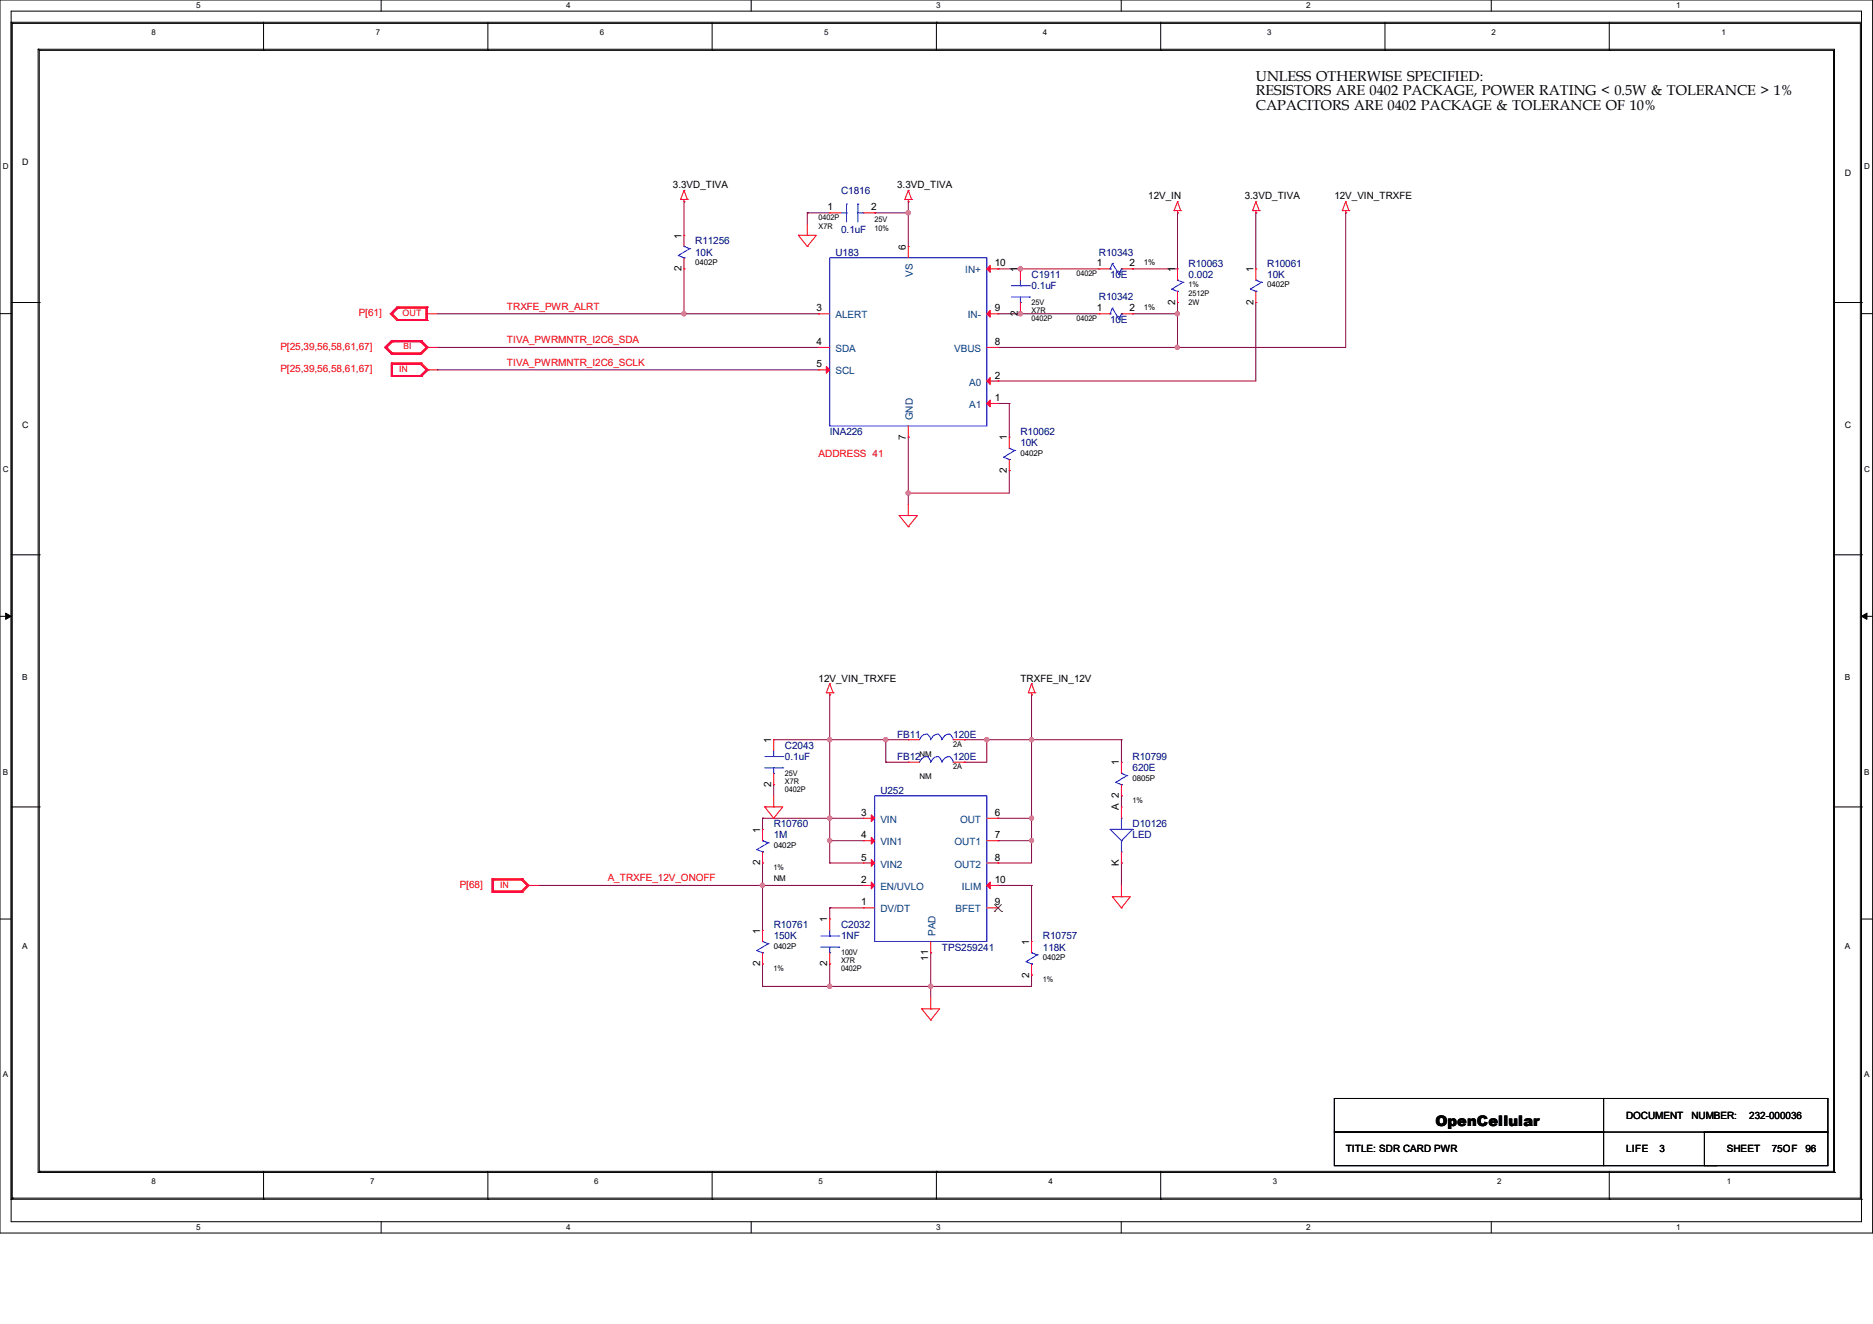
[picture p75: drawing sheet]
<svg xmlns="http://www.w3.org/2000/svg" width="420mm" height="297mm" viewBox="0 0 420 297" stroke-linecap="round" stroke-linejoin="round" font-family="sans-serif">
<defs><g id="words">
<text font-size="3.3" x="321.9" y="252.5">OpenCellular</text>
<g font-size="3.2">
<text x="281.6" y="18.2">UNLESS OTHERWISE SPECIFIED:</text>
<text x="281.6" y="21.4">RESISTORS ARE 0402 PACKAGE, POWER RATING &lt; 0.5W &amp; TOLERANCE &gt; 1%</text>
<text x="281.6" y="24.6">CAPACITORS ARE 0402 PACKAGE &amp; TOLERANCE OF 10%</text>
</g>
<g font-size="2.2">
<text x="150.9" y="42.2">3.3VD_TIVA</text>
<text x="185.6" y="47.2">1</text>
<text x="195.4" y="47.2">2</text>
<text x="201.2" y="42.2">3.3VD_TIVA</text>
<text x="257.5" y="44.7">12V_IN</text>
<text x="279.1" y="44.7">3.3VD_TIVA</text>
<text x="299.2" y="44.7">12V_VIN_TRXFE</text>
<text x="152.8" y="53.5" transform="rotate(-90 152.8 53.5)">1</text>
<text x="203.1" y="56" transform="rotate(-90 203.1 56)">6</text>
<text x="223.1" y="59.8">10</text>
<text x="245.9" y="59.8">1</text>
<text x="253.2" y="59.8">2</text>
<text x="152.8" y="60.9" transform="rotate(-90 152.8 60.9)">2</text>
<text x="228.3" y="61.1" transform="rotate(-90 228.3 61.1)">1</text>
<text x="263.5" y="61.1" transform="rotate(-90 263.5 61.1)">1</text>
<text x="281.1" y="61.1" transform="rotate(-90 281.1 61.1)">1</text>
<text x="183" y="69.9">3</text>
<text x="223.1" y="69.9">9</text>
<text x="228.3" y="70.9" transform="rotate(-90 228.3 70.9)">2</text>
<text x="245.9" y="69.9">1</text>
<text x="253.2" y="69.9">2</text>
<text x="263.5" y="68.4" transform="rotate(-90 263.5 68.4)">2</text>
<text x="281.1" y="68.4" transform="rotate(-90 281.1 68.4)">2</text>
<text x="183" y="77.4">4</text>
<text x="223.1" y="77.4">8</text>
<text x="183" y="82.4">5</text>
<text x="223.1" y="90">1</text>
<text x="223.1" y="84.9">2</text>
<text x="203.1" y="98.6" transform="rotate(-90 203.1 98.6)">7</text>
<text x="225.8" y="98.8" transform="rotate(-90 225.8 98.8)">1</text>
<text x="225.8" y="106.1" transform="rotate(-90 225.8 106.1)">2</text>
<text x="183.6" y="152.9">12V_VIN_TRXFE</text>
<text x="228.8" y="152.9">TRXFE_IN_12V</text>
<text x="172.9" y="166.7" transform="rotate(-90 172.9 166.7)">1</text>
<text x="250.9" y="171.7" transform="rotate(-90 250.9 171.7)">1</text>
<text x="172.9" y="176.5" transform="rotate(-90 172.9 176.5)">2</text>
<text x="193.1" y="183">3</text>
<text x="223.1" y="183">6</text>
<text x="250.9" y="181.8" transform="rotate(-90 250.9 181.8)">A 2</text>
<text x="170.4" y="186.8" transform="rotate(-90 170.4 186.8)">1</text>
<text x="193.1" y="188">4</text>
<text x="223.1" y="188">7</text>
<text x="170.4" y="194.1" transform="rotate(-90 170.4 194.1)">2</text>
<text x="193.1" y="193">5</text>
<text x="223.1" y="193">8</text>
<text x="250.9" y="194.3" transform="rotate(-90 250.9 194.3)">K</text>
<text x="193.1" y="203.1">1</text>
<text x="193.1" y="198.1">2</text>
<text x="223.1" y="203.1">9</text>
<text x="223.1" y="198.1">10</text>
<text x="170.4" y="209.4" transform="rotate(-90 170.4 209.4)">1</text>
<text x="185.5" y="206.9" transform="rotate(-90 185.5 206.9)">1</text>
<text x="208.2" y="215.5" transform="rotate(-90 208.2 215.5)">11</text>
<text x="230.8" y="212" transform="rotate(-90 230.8 212)">1</text>
<text x="170.4" y="216.8" transform="rotate(-90 170.4 216.8)">2</text>
<text x="185.5" y="216.8" transform="rotate(-90 185.5 216.8)">2</text>
<text x="230.8" y="219.3" transform="rotate(-90 230.8 219.3)">2</text>
<text x="364.6" y="251">DOCUMENT</text>
<text x="379.3" y="251">NUMBER:</text>
<text x="392.3" y="251">232-000036</text>
<text x="301.8" y="258.5">TITLE: SDR CARD PWR</text>
<text x="364.6" y="258.5">LIFE</text>
<text x="372.1" y="258.5">3</text>
<text x="387.2" y="258.5">SHEET</text>
<text x="397.3" y="258.5">75OF</text>
<text x="404.8" y="258.5">96</text>
</g>
<g font-size="2.2" fill="#000080">
<text x="188.6" y="43.5">C1816</text>
<text x="188.6" y="52.3">0.1uF</text>
<text x="155.9" y="54.8">R11256</text>
<text x="155.9" y="57.3">10K</text>
<text x="187.3" y="57.3">U183</text>
<text x="246.4" y="57.3">R10343</text>
<text x="266.5" y="59.9">R10063</text>
<text x="284.1" y="59.9">R10061</text>
<text x="231.3" y="64.9">0.1uF</text>
<text x="231.3" y="62.4">C1911</text>
<text x="248.9" y="62.4">10E</text>
<text x="266.5" y="62.4">0.002</text>
<text x="284.1" y="62.4">10K</text>
<text x="246.4" y="67.4">R10342</text>
<text x="248.9" y="72.4">10E</text>
<text x="186.1" y="97.6">INA226</text>
<text x="228.8" y="97.6">R10062</text>
<text x="228.8" y="100.1">10K</text>
<text x="176" y="168">C2043</text>
<text x="201.2" y="165.5">FB11</text>
<text x="213.7" y="165.5">120E</text>
<text x="176" y="170.5">0.1uF</text>
<text x="201.2" y="170.5">FB12</text>
<text x="213.7" y="170.5">120E</text>
<text x="254" y="170.5">R10799</text>
<text x="254" y="173">620E</text>
<text x="197.4" y="178.1">U252</text>
<text x="173.5" y="185.6">R10760</text>
<text x="254" y="185.6">D10126</text>
<text x="173.5" y="188.1">1M</text>
<text x="254" y="188.1">LED</text>
<text x="173.5" y="208.2">R10761</text>
<text x="188.6" y="208.2">C2032</text>
<text x="173.5" y="210.7">150K</text>
<text x="188.6" y="210.7">1NF</text>
<text x="211.2" y="213.2">TPS259241</text>
<text x="233.8" y="210.7">R10757</text>
<text x="233.8" y="213.2">118K</text>
</g>
<g font-size="2.2" fill="#004080">
<text x="204.7" y="62.1" transform="rotate(-90 204.7 62.1)">VS</text>
<text x="216.5" y="61.3">IN+</text>
<text x="187.3" y="71.4">ALERT</text>
<text x="217" y="71.4">IN-</text>
<text x="187.3" y="79">SDA</text>
<text x="187.3" y="84">SCL</text>
<text x="214" y="79">VBUS</text>
<text x="217.3" y="86.5">A0</text>
<text x="204.7" y="94.3" transform="rotate(-90 204.7 94.3)">GND</text>
<text x="217.3" y="91.5">A1</text>
<text x="197.4" y="184.6">VIN</text>
<text x="215.3" y="184.6">OUT</text>
<text x="197.4" y="189.6">VIN1</text>
<text x="214" y="189.6">OUT1</text>
<text x="197.4" y="194.6">VIN2</text>
<text x="214" y="194.6">OUT2</text>
<text x="197.4" y="199.6">EN/UVLO</text>
<text x="215.7" y="199.6">ILIM</text>
<text x="197.4" y="204.7">DV/DT</text>
<text x="209.8" y="209.9" transform="rotate(-90 209.8 209.9)">PAD</text>
<text x="214.3" y="204.7">BFET</text>
</g>
<g font-size="2.2" fill="#f00">
<text x="80.4" y="70.9">P[61]</text>
<text x="113.7" y="69.5">TRXFE_PWR_ALRT</text>
<text x="113.7" y="77">TIVA_PWRMNTR_I2C6_SDA</text>
<text x="62.9" y="78.4">P[25,39,56,58,61,67]</text>
<text x="62.9" y="83.5">P[25,39,56,58,61,67]</text>
<text x="113.7" y="82">TIVA_PWRMNTR_I2C6_SCLK</text>
<text x="183.6" y="102.6">ADDRESS 41</text>
<text x="136.3" y="197.7">A_TRXFE_12V_ONOFF</text>
<text x="103.1" y="199.2">P[68]</text>
</g>
<g font-size="2">
<text x="5" y="37">D</text>
<text x="413.6" y="39.5">D</text>
<text x="5" y="96.1">C</text>
<text x="413.6" y="96.1">C</text>
</g>
<g font-size="2" fill="#f00">
<text x="90.3" y="71">OUT</text>
<text x="89.5" y="83.5">IN</text>
<text x="112.1" y="199.2">IN</text>
</g>
<text font-size="1.9" fill="#f00" x="90.5" y="78.4">BI</text>
<g font-size="1.9">
<text x="5" y="152.6">B</text>
<text x="413.6" y="152.6">B</text>
<text x="5" y="212.9">A</text>
<text x="413.6" y="212.9">A</text>
</g>
<g font-size="1.8">
<text x="44" y="1.9">5</text>
<text x="127" y="1.9">4</text>
<text x="209.9" y="1.9">3</text>
<text x="292.9" y="1.9">2</text>
<text x="375.9" y="1.9">1</text>
<text x="34" y="7.9">8</text>
<text x="84.2" y="7.9">7</text>
<text x="134.5" y="7.9">6</text>
<text x="184.8" y="7.9">5</text>
<text x="233.8" y="7.9">4</text>
<text x="284.1" y="7.9">3</text>
<text x="334.4" y="7.9">2</text>
<text x="386" y="7.9">1</text>
<text x=".6" y="38">D</text>
<text x="418" y="38">D</text>
<text x="155.9" y="59.4">0402P</text>
<text x="256.5" y="59.4">1%</text>
<text x="284.1" y="64.5">0402P</text>
<text x="256.5" y="69.5">1%</text>
<text x=".6" y="105.9">C</text>
<text x="228.8" y="102.2">0402P</text>
<text x="418" y="105.9">C</text>
<text x="213.7" y="167.6">2A</text>
<text x=".6" y="173.8">B</text>
<text x="206.2" y="169.8">NM</text>
<text x="213.7" y="172.6">2A</text>
<text x="418" y="173.8">B</text>
<text x="206.2" y="174.8">NM</text>
<text x="254" y="175.1">0805P</text>
<text x="173.5" y="190.2">0402P</text>
<text x="173.5" y="197.7">NM</text>
<text x="173.5" y="212.8">0402P</text>
<text x="233.8" y="215.3">0402P</text>
<text x=".6" y="241.7">A</text>
<text x="418" y="241.7">A</text>
<text x="34" y="265.6">8</text>
<text x="83" y="265.6">7</text>
<text x="133.3" y="265.6">6</text>
<text x="183.6" y="265.6">5</text>
<text x="235.1" y="265.6">4</text>
<text x="285.4" y="265.6">3</text>
<text x="335.7" y="265.6">2</text>
<text x="387.2" y="265.6">1</text>
<text x="44" y="275.9">5</text>
<text x="127" y="275.9">4</text>
<text x="209.9" y="275.9">3</text>
<text x="292.9" y="275.9">2</text>
<text x="375.9" y="275.9">1</text>
</g>
<g font-size="1.7">
<text x="183.6" y="49.4">0402P</text>
<text x="183.6" y="51.4">X7R</text>
<text x="196.1" y="49.9">25V</text>
<text x="196.1" y="51.9">10%</text>
<text x="241.4" y="61.9">0402P</text>
<text x="266.5" y="64.5">1%</text>
<text x="231.3" y="70.2">X7R</text>
<text x="231.3" y="68.5">25V</text>
<text x="266.5" y="66.5">2512P</text>
<text x="266.5" y="68.5">2W</text>
<text x="231.3" y="72">0402P</text>
<text x="241.4" y="72">0402P</text>
<text x="176" y="177.6">0402P</text>
<text x="176" y="175.8">X7R</text>
<text x="176" y="174.1">25V</text>
<text x="254" y="180.1">1%</text>
<text x="173.5" y="195.2">1%</text>
<text x="188.6" y="214.3">100V</text>
<text x="173.5" y="217.8">1%</text>
<text x="188.6" y="217.8">0402P</text>
<text x="188.6" y="216.1">X7R</text>
<text x="233.8" y="220.3">1%</text>
</g>
</g></defs>
<path d="M0 0h419.9v276.6h-419.9zM2.5 2.5h414.9v271.6h-414.9z" fill="none" stroke="#000" stroke-width=".22"/>
<g fill="#fff">
<path d="M44 .3h1v1.9h-1z"/>
<path d="M44 274.3h1v2h-1z"/>
</g>
<path d="M85.5 0v2.5M85.5 274.1v2.5" fill="none" stroke="#000" stroke-width=".22"/>
<g fill="#fff">
<path d="M127 .3h.9v1.9h-.9z"/>
<path d="M127 274.3h.9v2h-.9z"/>
</g>
<path d="M168.4 0v2.5M168.4 274.1v2.5" fill="none" stroke="#000" stroke-width=".22"/>
<g fill="#fff">
<path d="M209.9 .3h1v1.9h-1z"/>
<path d="M209.9 274.3h1v2h-1z"/>
</g>
<path d="M251.4 0v2.5M251.4 274.1v2.5" fill="none" stroke="#000" stroke-width=".22"/>
<g fill="#fff">
<path d="M292.9 .3h1v1.9h-1z"/>
<path d="M292.9 274.3h1v2h-1z"/>
</g>
<path d="M334.4 0v2.5M334.4 274.1v2.5" fill="none" stroke="#000" stroke-width=".22"/>
<g fill="#fff">
<path d="M375.9 .3h1v1.9h-1z"/>
<path d="M375.9 274.3h1v2h-1z"/>
<path d="M.6 36.4h1.3v2h-1.3z"/>
<path d="M418 36.4h1.3v2h-1.3z"/>
<path d="M.6 104.3h1.3v2h-1.3z"/>
<path d="M418 104.3h1.3v2h-1.3z"/>
</g>
<path d="M0 70.4h2.5M417.4 70.4h2.5" fill="none" stroke="#000" stroke-width=".22"/>
<g fill="#fff">
<path d="M.6 172.2h1.2v2h-1.2z"/>
<path d="M418 172.2h1.2v2h-1.2z"/>
</g>
<path d="M0 138.3h2.5M417.4 138.3h2.5" fill="none" stroke="#000" stroke-width=".22"/>
<path d="M1.3 137.5l1.2 .8-1.2 .6zM417.4 138.3l1.2-.8v1.4z" fill="#000" stroke="#000" stroke-width=".22"/>
<g fill="#fff">
<path d="M.6 240.1h1.2v2h-1.2z"/>
<path d="M418 240.1h1.2v2h-1.2z"/>
</g>
<g fill="none" stroke="#000" stroke-width=".22">
<path d="M2.5 5h.1M2.5 5h414.9v264M2.5 5v264M2.8 5.2h.1M2.8 5.2v263.6M2.8 5.2h414.4v263.6M8.6 11h.1M8.6 11v252M8.6 11h402.8v252M8.8 11.3h.1M8.8 11.3h402.3v251.5M8.8 11.3v251.5"/>
<path d="M59.1 11.3h.1M59.1 5v6.3M109.4 11.3h.1M109.4 5v6.3M159.7 11.3h.1M159.7 5v6.3M210 5h.1M210 5v6.3M260.3 11.3h.1M260.3 5v6.3M310.6 11.3h.1M310.6 5v6.3"/>
<path d="M360.8 11.3h.1M360.8 5v6.3M2.5 67.9h6.3M8.8 67.9h.1M411.1 67.9h6.3M417.4 67.9h.1M2.5 124.5h6.3M8.8 124.5h.1M411.1 124.5h6.3M417.4 124.5h.1M2.5 181h6.3M8.8 181h.1"/>
<path d="M411.1 181h6.3M417.4 181h.1M0 206.2h2.5M417.4 206.2h2.5M299.2 246.4h110.7v7.6h-110.7zM299.2 254h60.4v7.5h-60.4zM359.6 246.4h.1M359.6 246.4v7.6M382.2 254h27.7v7.5h-27.7zM2.5 269h.1M2.5 269h414.9M2.8 268.8h.1"/>
<path d="M2.8 268.8h414.4M8.6 263h.1M8.6 263h402.8M8.8 262.8h.1M8.8 262.8h402.3M59.1 269h.1M59.1 262.8v6.2M109.4 269h.1M109.4 262.8v6.2M159.7 269h.1M159.7 262.8v6.2M210 262.8h.1"/>
<path d="M210 262.8v6.2M260.3 269h.1M260.3 262.8v6.2M359.6 261.5h25.1M360.8 269h.1M360.8 262.8v6.2M384.7 261.5h.1M411.1 262.8h.1M411.4 263h.1M417.2 268.8h.1M417.4 269h.1"/>
</g>
<g fill="none" stroke="#800040" stroke-width=".22">
<path d="M153.4 45.3h.1M153.4 45.3v7.5M181 47.8h.1M181 47.8h5.1M181 47.8v2.5M196.1 47.8h.1M196.1 47.8h7.6M203.7 45.3h.1M203.7 47.8h.1M203.7 45.3v10M264 47.8h.1M264 47.8v12.5h-10"/>
<path d="M281.6 47.8h.1M281.6 47.8v12.5M301.8 47.8h.1M301.8 47.8v30.1h-78M98 77.9h.1M98 77.9h85.6M98 70.4h85.6M153.4 70.4h.1M153.4 60.3h.1M153.4 60.3v10.1M183.6 70.4h.1M223.8 60.3h.1"/>
<path d="M223.8 70.4h.1M223.8 77.9h.1M223.8 60.3h22.6M223.8 70.4h22.6M228.8 60.3h.1M228.8 70.4h.1M254 60.3h.1M254 70.4h.1M254 70.4h10M264 70.4h.1M264 77.9h.1M264 67.9h.1"/>
<path d="M264 67.9v10M281.6 67.9h.1M281.6 67.9v17.6h-57.8M98 83h.1M98 83h85.6M203.7 98h.1M203.7 98v15.2M223.8 90.5h.1M223.8 85.5h.1M223.8 90.5h2.5M226.3 90.5h.1M226.3 90.5v7.5"/>
<path d="M203.7 110.6h.1M226.3 105.6h.1M226.3 105.6v5h-22.6M186.1 155.9h.1M186.1 155.9v37.7M231.3 155.9h.1M231.3 155.9v37.7h-7.5M173.5 165.9h.1M173.5 176h.1M173.5 165.9h30.2M173.5 176v2.5M186.1 165.9h.1"/>
<path d="M198.6 171h.1M198.6 165.9h.1M198.6 171h5.1M198.6 165.9v5.1M216.2 165.9h.1M216.2 171h.1M216.2 165.9h35.3M221.3 165.9h.1M221.3 165.9v5.1h-5.1M231.3 165.9h.1M251.5 165.9h.1M251.5 178.5h.1"/>
<path d="M251.5 165.9v5.1M251.5 178.5v2.5M120.7 198.6h72.9M171 193.6h.1M171 198.6h.1M171 183.6h.1M171 183.6h22.6M171 183.6v2.5M171 193.6v15.1M186.1 183.6h.1M186.1 193.6h.1M186.1 188.6h.1"/>
<path d="M186.1 193.6h7.5M186.1 188.6h7.5M223.8 183.6h.1M223.8 193.6h.1M223.8 188.6h.1M223.8 198.6h.1M223.8 183.6h7.5M223.8 188.6h7.5M223.8 198.6h7.5M231.3 183.6h.1M231.3 188.6h.1M231.3 198.6h.1"/>
<path d="M231.3 198.6v12.6M251.5 193.6h.1M251.5 193.6v5M171 216.2h.1M171 216.2v5.1M186.1 203.7h.1M186.1 216.2h.1M186.1 203.7v2.5M186.1 216.2v5.1M186.1 203.7h7.5M208.7 213.7h.1M208.7 213.7v10.1"/>
<path d="M231.3 218.7h.1M231.3 218.7v2.6h-60.3M171 221.3h.1M186.1 221.3h.1M208.7 221.3h.1"/>
</g>
<g fill="#f0f" stroke="#f0f" stroke-width=".22">
<circle cx="203.6" cy="47.7" r=".49"/>
<circle cx="203.6" cy="110.6" r=".49"/>
<circle cx="264" cy="77.9" r=".48"/>
<circle cx="264" cy="70.4" r=".48"/>
<circle cx="228.8" cy="60.3" r=".49"/>
<circle cx="228.8" cy="70.4" r=".49"/>
<circle cx="153.4" cy="70.4" r=".49"/>
<circle cx="186" cy="188.6" r=".49"/>
<circle cx="231.3" cy="188.6" r=".48"/>
<circle cx="208.7" cy="221.3" r=".49"/>
<circle cx="186" cy="221.3" r=".49"/>
<circle cx="198.6" cy="165.9" r=".49"/>
<circle cx="221.3" cy="165.9" r=".49"/>
<circle cx="231.3" cy="183.5" r=".48"/>
<circle cx="231.3" cy="165.9" r=".48"/>
<circle cx="186" cy="183.5" r=".49"/>
<circle cx="186" cy="165.9" r=".49"/>
<circle cx="171" cy="198.6" r=".49"/>
</g>
<g fill="none" stroke="#f00" stroke-width=".22">
<path d="M152.6 44.7h.1M152.6 44.7h1.5M153.4 45.3h.1M153.4 42.7h.1M153.4 52.8h.1M153.4 44.7v.6M153.4 52.8v2.5M153.4 57.8v2.5M153.4 42.7l-.8 2M153.4 42.7l.7 2M154.1 44.7h.1M179 52.8h.1"/>
<path d="M179 52.8l2 2.5M179 52.8h4l-2 2.5M181 52.8h.1M181 55.3h.1M181 50.3v2.5M186.1 47.8h.1M186.1 47.8h2.5M193.6 47.8h2.5M196.1 47.8h.1M202.9 44.7h.1M202.9 44.7h1.5M203.7 45.3h.1"/>
<path d="M203.7 42.7h.1M203.7 55.3h.1M203.7 44.7v.6M203.7 55.3v2.5M203.7 42.7l-.8 2M203.7 42.7l.7 2M204.4 44.7h.1M263.3 47.2h.1M263.3 47.2h1.5M264 47.8h.1M264 45.3h.1M264 47.2v.6"/>
<path d="M264 45.3l.8 1.9M264 45.3l-.7 1.9M264.8 47.2h.1M280.9 47.2h.1M280.9 47.2h1.5M281.6 47.8h.1M281.6 45.3h.1M281.6 47.2v.6M281.6 45.3l-.7 1.9M281.6 45.3l.8 1.9M282.4 47.2h.1M301 47.2h.1"/>
<path d="M301 47.2h1.5M301.8 47.8h.1M301.8 45.3h.1M301.8 47.2v.6M301.8 45.3l-.8 1.9M301.8 45.3l.7 1.9M302.5 47.2h.1M86.2 77.9h.1M86.2 77.9l1.6 1.6M86.5 77.9h.1M86.5 77.9l1.5 1.6M86.5 77.9l1.5 1.3"/>
<path d="M86.7 77.9h.1M86.7 77.9l1.3 1.3M87.5 70.4h.1M87.5 70.4l1.5 1.5M87.8 79.5h.1M87.8 76.4h.1M87.8 70.4h.1M87.8 76.4h6.7M87.8 76.4l-1.6 1.5M87.8 70.4l1.4 1.3M87.8 70.4l1.4 1.5M88 79.5h.1"/>
<path d="M88 76.4h.1M88 79.2h.1M88 76.7h.1M88 70.4h.1M88 76.4l-1.5 1.5M88 79.2h6.3M88 76.7h6.3M88 76.7l-1.5 1.2M88 76.7l-1.3 1.2M88 70.4l1.2 1.3M89 68.9h.1M89 71.9h.1"/>
<path d="M89 68.9h6.8M89 71.9h6.8M89 68.9l-1.5 1.5M89.2 69.1h.1M89.2 68.9h.1M89.2 71.9h.1M89.2 71.7h.1M89.2 69.1l-1.2 1.3M89.2 69.1h6.3M89.2 69.1l-1.4 1.3M89.2 68.9l-1.4 1.5M89.2 71.7h6.3"/>
<path d="M94.3 76.7h.1M94.3 76.4h.1M94.3 76.7l1.2 1.2M94.3 76.7l1.5 1.2M94.3 76.4l1.5 1.5M94.5 76.4h.1M94.5 76.4l1.6 1.5M95.5 77.9h.1M95.5 70.4h.1M95.5 69.1h.1M95.5 71.7h.1M95.5 77.9l-1.2 1.3"/>
<path d="M95.5 77.9h2.5M95.5 70.4h2.5M95.5 69.1v2.6M95.8 77.9h.1M95.8 68.9h.1M95.8 71.9h.1M95.8 77.9l-1.5 1.3M95.8 77.9l-1.5 1.6M95.8 68.9v3M96.1 77.9h.1M96.1 77.9l-1.6 1.6h-6.7M153.4 60.3h.1"/>
<path d="M183.6 77.9h.1M183.6 70.4h.1M183.6 77.9h2.5M183.6 70.4h2.5M221.3 77.9h2.5M221.3 70.4h2.5M221.3 60.3h2.5M223.8 70.4h.1M223.8 60.3h.1M223.8 77.9h.1M228.8 60.3h.1M228.8 70.4h.1"/>
<path d="M228.8 60.3v2.6M228.8 67.9v2.5M246.4 60.3h.1M246.4 70.4h.1M246.4 70.4h2.5M246.4 60.3h2.5M251.5 70.4h2.5M251.5 60.3h2.5M254 60.3h.1M254 70.4h.1M264 60.3h.1M264 67.9h.1"/>
<path d="M264 60.3v2.6M264 65.4v2.5M281.6 60.3h.1M281.6 67.9h.1M281.6 60.3v2.6M281.6 65.4v2.5M87.8 81.4h.1M87.8 84.5h.1M87.8 81.4h6.7M87.8 81.4v3.1M87.8 84.5h6.7M88 81.7h.1"/>
<path d="M88 84.2h.1M88 81.7h6.3M88 81.7v2.5M88 84.2h6.3M94.3 81.7h.1M94.3 84.2h.1M94.3 81.4h.1M94.3 84.5h.1M94.3 81.7l1.2 1.3M94.3 81.7l1.5 1.3M94.3 81.4l1.5 1.6M94.5 81.4h.1"/>
<path d="M94.5 84.5h.1M94.5 81.4l1.6 1.6M95.5 83h.1M95.5 83h2.5M95.5 83l-1.2 1.2M95.8 83h.1M95.8 83l-1.5 1.5M95.8 83l-1.5 1.2M96.1 83h.1M96.1 83l-1.6 1.5M183.6 83h.1M183.6 83h2.5"/>
<path d="M203.7 98h.1M203.7 95.5v2.5M221.3 90.5h2.5M221.3 85.5h2.5M223.8 90.5h.1M223.8 85.5h.1M226.3 98h.1M226.3 98v2.6M201.6 115.7h.1M201.6 115.7l2.1 2.5M201.6 115.7h4.1l-2 2.5M203.7 115.7h.1"/>
<path d="M203.7 118.2h.1M203.7 113.2v2.5M226.3 105.6h.1M226.3 103.1v2.5M185.3 155.4h.1M185.3 155.4h1.5M186.1 155.9h.1M186.1 153.4h.1M186.1 155.4v.5M186.1 153.4l-.8 2M186.1 153.4l.7 2M186.8 155.4h.1"/>
<path d="M230.6 155.4h.1M230.6 155.4h1.5M231.3 155.9h.1M231.3 153.4h.1M231.3 155.4v.5M231.3 153.4l-.7 2M231.3 153.4l.8 2M232.1 155.4h.1M173.5 165.9h.1M173.5 176h.1M173.5 165.9v2.5M173.5 173.5v2.5"/>
<path d="M173.5 178.5v2.5M203.7 165.9h.1M203.7 171h.1M203.7 165.9h2.5M203.7 171h2.5M213.7 165.9h2.5M213.7 171h2.5M216.2 165.9h.1M216.2 171h.1M251.5 171h.1M251.5 178.5h.1M251.5 171v2.5"/>
<path d="M251.5 176v2.5M110.4 197.1h.1M110.4 197.1h6.8M110.4 197.1v3.1M110.6 197.4h.1M110.6 199.9h.1M110.6 197.4h6.3M110.6 197.4v2.5M110.6 199.9h6.3M116.9 197.4h.1M116.9 199.9h.1M116.9 197.1h.1"/>
<path d="M116.9 197.4l1.3 1.2M116.9 197.4l1.5 1.2M116.9 197.1l1.5 1.5M117.2 197.1h.1M117.2 197.1l1.5 1.5M118.2 198.6h.1M118.2 198.6h2.5M118.2 198.6l-1.3 1.3M118.4 198.6h.1M118.4 198.6l-1.5 1.6M118.4 198.6l-1.5 1.3M118.7 198.6h.1"/>
<path d="M118.7 198.6l-1.5 1.6M171 186.1h.1M171 193.6h.1M171 186.1v2.5M171 191.1v2.5M171.5 181h.1M171.5 181l2 2.6M171.5 181h4l-2 2.6M173.5 181h.1M173.5 183.6h.1M193.6 198.6h.1M193.6 183.6h.1"/>
<path d="M193.6 188.6h.1M193.6 193.6h.1M193.6 198.6h2.5M193.6 183.6h2.5M193.6 188.6h2.5M193.6 193.6h2.5M221.3 198.6h2.5M221.3 183.6h2.5M221.3 188.6h2.5M221.3 193.6h2.5M223.8 183.6h.1M223.8 188.6h.1"/>
<path d="M223.8 193.6h.1M223.8 198.6h.1M251.5 181h.1M251.5 193.6h.1M251.5 181v2.6M251.5 191.1v2.5M251.5 198.6v2.6M110.4 200.2h.1M110.4 200.2h6.8M116.9 200.2h.1M117.2 200.2h.1M171 208.7h.1"/>
<path d="M171 216.2h.1M171 208.7v2.5M171 213.7v2.5M186.1 206.2h.1M186.1 216.2h.1M186.1 206.2v2.5M186.1 213.7v2.5M193.6 203.7h.1M193.6 203.7h2.5M208.7 213.7h.1M208.7 211.2v2.5M221.3 203.7h2.5"/>
<path d="M223.8 203.7h.1M231.3 211.2h.1M231.3 218.7h.1M231.3 211.2v2.5M231.3 216.2v2.5M249.4 201.2h.1M249.4 201.2l2.1 2.5M249.4 201.2h4l-1.9 2.5M251.5 201.2h.1M251.5 203.7h.1M206.7 226.3h.1M206.7 226.3l2 2.5"/>
<path d="M206.7 226.3h4l-2 2.5M208.7 226.3h.1M208.7 228.8h.1M208.7 223.8v2.5"/>
</g>
<g fill="none" stroke="#00f" stroke-width=".22">
<path d="M152.1 57.3h.1M152.1 57.3l1.3 .5M153.4 57.8h.1M153.4 55.3h.1M153.4 55.3l1.2 .5M154.6 55.8h.1M154.6 55.8l-2.5 1.5M186.1 57.8h35.2v37.7h-35.2zM188.6 47.8h1.2M189.8 47.8h.1M189.8 45.8h.1M189.8 45.8v4"/>
<path d="M192.4 45.8h.1M192.4 47.8h1.2M192.4 45.8v4M193.6 47.8h.1M249.4 59.1h.1M249.4 59.1l-.5 1.2M249.4 59.1l1.6 2.5M226.8 64.1h4M226.8 66.6h4M228.8 67.9h.1M228.8 64.1h.1M228.8 62.9v1.2"/>
<path d="M228.8 66.6v1.3M230.8 64.1h.1M230.8 66.6h.1M248.9 60.3h.1M248.9 70.4h.1M249.4 69.1h.1M249.4 69.1l-.5 1.3M249.4 69.1l1.6 2.6M251 61.6h.1M251 71.7h.1M251.5 60.3h.1M251.5 70.4h.1"/>
<path d="M251.5 60.3l-.5 1.3M251.5 70.4l-.5 1.3M262.8 64.9h.1M262.8 64.9l1.2 .5M264 65.4h.1M264 62.9h.1M264 62.9l1.3 .4M265.3 63.3h.1M265.3 63.3l-2.5 1.6M280.4 64.9h.1M280.4 64.9l1.2 .5M281.6 65.4h.1"/>
<path d="M281.6 62.9h.1M281.6 62.9l1.3 .4M282.9 63.3h.1M282.9 63.3l-2.5 1.6M225 102.6h.1M225 102.6l1.3 .5M226.3 103.1h.1M226.3 100.6h.1M226.3 100.6l1.2 .4M227.5 101h.1M227.5 101l-2.5 1.6M171.5 169.7h4"/>
<path d="M171.5 172.3h4M173.5 173.5h.1M173.5 169.7h.1M173.5 168.4v1.3M173.5 172.3v1.2M175.5 169.7h.1M175.5 172.3h.1M196.1 178.5h25.2v32.7h-25.2zM206.2 165.9a1.84 1.84 0 0 1 1.7-1.2l.5 .5 .3 .7a1.84 1.84 0 0 1 1.7-1.2l.5 .5 .3 .7a1.84 1.84 0 0 1 1.8-1.2l.5 .5 .2 .7M206.2 171a1.84 1.84 0 0 1 1.7-1.3l.5 .6 .3 .7a1.84 1.84 0 0 1 1.7-1.3l.5 .6 .3 .7a1.84 1.84 0 0 1 1.8-1.3l.5 .6 .2 .7M250.2 175.5h.1M250.2 175.5l1.3 .5"/>
<path d="M251.5 176h.1M251.5 173.5h.1M251.5 173.5l1.2 .5M252.7 174h.1M252.7 174l-2.5 1.5M169.7 190.6h.1M169.7 190.6l1.3 .5M171 191.1h.1M171 188.6h.1M171 188.6l1.3 .5M172.3 189.1h.1M172.3 189.1l-2.6 1.5"/>
<path d="M251.5 191.1h.1M251.5 183.6h.1M251.5 188.6h.1M251.5 183.6v2.5M251.5 188.6v2.5M254 186.1h.1M254 186.1h-5.1l2.6 2.5M254 186.1l-2.5 2.5M169.7 213.2h.1M169.7 213.2l1.3 .5M171 213.7h.1M171 211.2h.1"/>
<path d="M171 211.2l1.3 .5M172.3 211.7h.1M172.3 211.7l-2.6 1.5M184.1 210h4M184.1 212.5h4M186.1 213.7h.1M186.1 210h.1M186.1 208.7v1.3M186.1 212.5v1.2M188.1 210h.1M188.1 212.5h.1M230.1 215.7h.1"/>
<path d="M230.1 215.7l1.2 .5M231.3 216.2h.1M231.3 213.7h.1M231.3 213.7l1.3 .5M232.6 214.2h.1M232.6 214.2l-2.5 1.5"/>
</g>
<g fill="#f00" stroke="#f00" stroke-width=".22">
<path d="M221.3 90.5l.7-.8v1.6z"/>
<path d="M221.3 85.5l.7-.8v1.5z"/>
<path d="M185.3 82.2l.8 .8-.8 .7z"/>
<path d="M221.3 70.4l.7-.8v1.6z"/>
<path d="M221.3 60.3l.7-.7v1.5z"/>
<path d="M195.4 197.9l.7 .7-.7 .8z"/>
<path d="M195.4 182.8l.7 .8-.7 .7z"/>
<path d="M195.4 187.8l.7 .8-.7 .8z"/>
<path d="M195.4 192.8l.7 .8-.7 .8z"/>
<path d="M221.3 198.6l.7-.7v1.5z"/>
</g>
<path d="M223 204.5h.1M223 202.9l1.6 1.6M224.5 202.9l-1.5 1.6M224.6 204.5h.1" fill="none" stroke="#804000" stroke-width=".22"/>
<use href="#words"/>
</svg>
